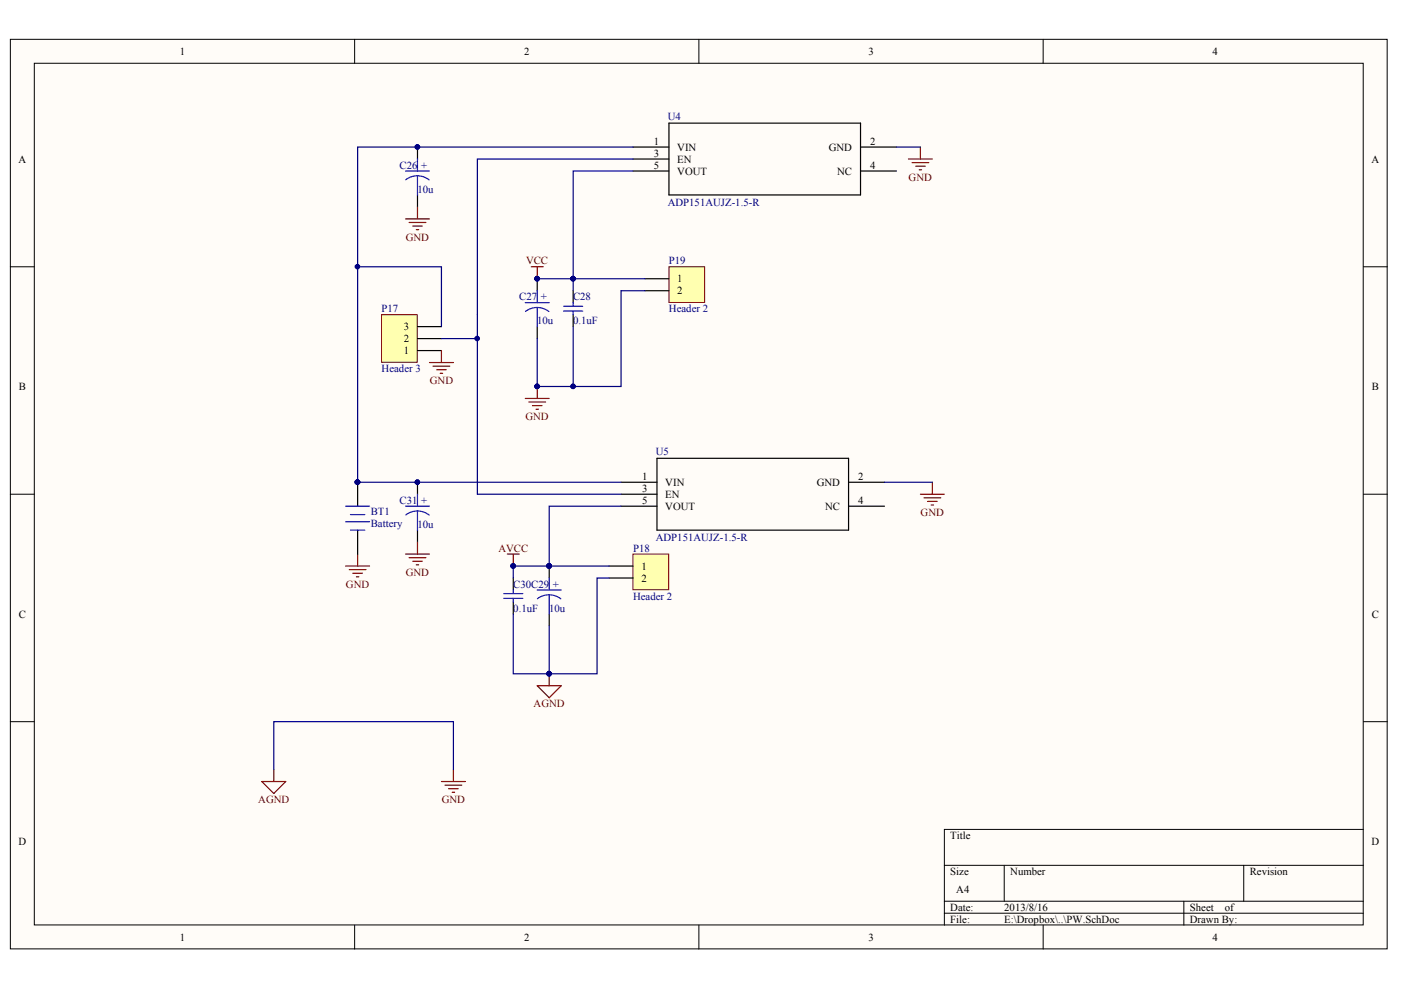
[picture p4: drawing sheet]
<svg xmlns="http://www.w3.org/2000/svg" width="297mm" height="210mm" viewBox="0 0 297 210" stroke-linecap="round" stroke-linejoin="round" font-family="sans-serif">
<defs><g id="words">
<g font-size="2.3">
<text x="38.1" y="11.6">1</text>
<text x="111.1" y="11.6">2</text>
<text x="184.1" y="11.6">3</text>
<text x="257.1" y="11.6">4</text>
<text x="3.9" y="34.5">A</text>
<text x="138.7" y="30.7">1</text>
<text x="138.7" y="33.2">3</text>
<text x="138.7" y="35.8">5</text>
<text x="143.6" y="32">VIN</text>
<text x="143.6" y="34.5">EN</text>
<text x="175.7" y="32">GND</text>
<text x="184.5" y="35.8">4</text>
<text x="184.5" y="30.7">2</text>
<text x="290.8" y="34.5">A</text>
<text x="143.6" y="37">VOUT</text>
<text x="177.5" y="37">NC</text>
<text x="143.6" y="59.9">1</text>
<text x="143.6" y="62.4">2</text>
<text x="85.6" y="70">3</text>
<text x="85.6" y="75.1">1</text>
<text x="85.6" y="72.5">2</text>
<text x="4" y="82.7">B</text>
<text x="290.9" y="82.7">B</text>
<text x="136.1" y="101.7">1</text>
<text x="182" y="101.7">2</text>
<text x="136.1" y="104.3">3</text>
<text x="136.1" y="106.8">5</text>
<text x="141.1" y="103">VIN</text>
<text x="141.1" y="105.6">EN</text>
<text x="173.2" y="103">GND</text>
<text x="182" y="106.8">4</text>
<text x="141.1" y="108.1">VOUT</text>
<text x="174.9" y="108.1">NC</text>
<text x="136" y="120.8">1</text>
<text x="136" y="123.3">2</text>
<text x="4" y="131">C</text>
<text x="290.9" y="131">C</text>
<text x="3.9" y="179.1">D</text>
<text x="201.5" y="177.9">Title</text>
<text x="290.8" y="179.1">D</text>
<text x="201.5" y="185.5">Size</text>
<text x="214.2" y="185.5">Number</text>
<text x="265" y="185.5">Revision</text>
<text x="202.7" y="189.3">A4</text>
<text x="201.5" y="193.1">Date:</text>
<text x="201.5" y="195.7">File:</text>
<text x="212.9" y="193.1">2013/8/16</text>
<text x="212.9" y="195.7">E:\Dropbox\..\PW.SchDoc</text>
<text x="252.3" y="193.1">Sheet</text>
<text x="252.3" y="195.7">Drawn By:</text>
<text x="259.7" y="193.1">of</text>
<text x="38.1" y="199.5">1</text>
<text x="111.1" y="199.5">2</text>
<text x="184.1" y="199.5">3</text>
<text x="257.1" y="199.5">4</text>
</g>
<g font-size="2.3" fill="#000080">
<text x="141.6" y="25.4">U4</text>
<text x="84.7" y="35.8">C26</text>
<text x="89.3" y="35.8">+</text>
<text x="88.5" y="40.8">10u</text>
<text x="141.6" y="43.6">ADP151AUJZ-1.5-R</text>
<text x="141.8" y="56.1">P19</text>
<text x="110.1" y="63.7">C27</text>
<text x="114.7" y="63.7">+</text>
<text x="121.5" y="63.7">C28</text>
<text x="80.9" y="66.2">P17</text>
<text x="113.9" y="68.7">10u</text>
<text x="121.5" y="68.7">0.1uF</text>
<text x="141.8" y="66.2">Header 2</text>
<text x="80.9" y="78.9">Header 3</text>
<text x="139" y="96.4">U5</text>
<text x="84.7" y="106.8">C31</text>
<text x="89.3" y="106.8">+</text>
<text x="78.6" y="109.1">BT1</text>
<text x="78.6" y="111.7">Battery</text>
<text x="88.5" y="111.9">10u</text>
<text x="134.2" y="117">P18</text>
<text x="139" y="114.7">ADP151AUJZ-1.5-R</text>
<text x="108.8" y="124.6">C30C29</text>
<text x="117.2" y="124.6">+</text>
<text x="108.8" y="129.7">0.1uF</text>
<text x="116.4" y="129.7">10u</text>
<text x="134.2" y="127.1">Header 2</text>
</g>
<g font-size="2.3" fill="#800000">
<text x="192.6" y="38.3">GND</text>
<text x="86" y="51">GND</text>
<text x="111.5" y="56.1">VCC</text>
<text x="91.1" y="81.5">GND</text>
<text x="111.4" y="89.1">GND</text>
<text x="195.2" y="109.4">GND</text>
<text x="105.7" y="117">AVCC</text>
<text x="73.3" y="124.6">GND</text>
<text x="86" y="122">GND</text>
<text x="113.1" y="150">AGND</text>
<text x="54.8" y="170.3">AGND</text>
<text x="93.7" y="170.3">GND</text>
</g>
</g></defs>
<g fill="#fffcf8" stroke="#000" stroke-width=".21">
<path d="M2.2 8.3h291.9v192.9h-291.9z"/>
<path d="M7.3 13.4h281.7v182.7h-281.7z"/>
</g>
<g fill="none" stroke="#000" stroke-width=".21">
<path d="M75.2 8.3v5.1M148.2 8.3v5.1M221.2 8.3v5.1M2.2 56.6h5.1M289.1 56.6h5.1M2.2 104.8h5.1M289.1 104.8h5.1M2.2 153h5.1M289.1 153h5.1M289.1 175.9h-88.9v20.3M75.2 196.2v5M148.2 196.2v5"/>
<path d="M200.2 183.5h88.9M200.2 191.1h88.9M200.2 193.6h88.9M212.9 183.5v7.6M221.2 196.2v5M251 191.1v5.1M263.7 183.5v7.6"/>
</g>
<path d="M134.2 31.2h7.6M134.2 33.7h7.6M134.2 36.3h7.6M141.8 26.1h40.7v15.2h-40.7zM182.5 31.2h7.6M182.5 36.3h7.6" fill="none" stroke="#000" stroke-width=".25"/>
<path d="M80.9 66.7h7.6v10.1h-7.6z" fill="#ffffb0" stroke="#800000" stroke-width=".21"/>
<g fill="none" stroke="#000" stroke-width=".25">
<path d="M113.9 59.1v2.5M88.5 74.3h5.1M88.5 71.8h5.1M88.5 69.3h5.1M113.9 69.3v2.5M121.5 61.6v2.6M121.5 66.7v2.6M139.3 97.2h40.6v15.2h-40.6zM75.8 102.2v5.1M75.8 112.4v5.1M131.7 102.2h7.6M131.7 104.8h7.6"/>
<path d="M131.7 107.3h7.6M179.9 102.2h7.6M179.9 107.3h7.6M108.8 122.6v2.5M108.8 127.6v2.6M116.4 120v2.6M116.4 130.2v2.5"/>
</g>
<g fill="none" stroke="#800000" stroke-width=".25">
<path d="M192.6 33.7h5.1M193.4 34.5h3.5M194.1 35.2h2.1M194.9 36h.5M195.1 31.2v2.5M112.6 56.6h2.6M113.9 56.6v2.5M91.1 76.9h5M91.8 77.6h3.6M92.6 78.4h2M93.3 79.2h.5M93.6 74.3v2.6"/>
<path d="M111.4 84.5h5M112.1 85.2h3.6M112.9 86h2M113.6 86.8h.6M113.9 81.9v2.6M75.8 117.5v2.5M107.6 117.5h2.5M108.8 117.5v2.5M195.1 104.8h5.1M195.9 105.5h3.6M196.7 106.3h2M197.4 107.1h.5"/>
<path d="M197.7 102.2v2.6M73.3 120h5.1M74 120.8h3.6M74.8 121.5h2M75.6 122.3h.5M113.9 145.4h5.1l-2.6 2.5zM116.4 142.9v2.5M55.5 165.7h5.1l-2.5 2.5zM58.1 163.2v2.5M93.6 165.7h5.1M94.4 166.5h3.5M95.1 167.2h2"/>
<path d="M95.9 168h.5M96.1 163.2v2.5"/>
</g>
<path d="M134.2 33.7h-33v71.1h30.5M134.2 31.2h-58.4v71h55.9M134.2 36.3h-12.7v22.8M190.1 31.2h5M75.8 56.6h17.8v12.7M113.9 59.1h7.6M121.5 59.1v2.5M93.6 71.8h7.6M187.5 102.2h10.2M58.1 163.2v-10.2h38v10.2" fill="none" stroke="#000080" stroke-width=".25"/>
<g fill="#000080" stroke="#000080" stroke-width=".21">
<circle cx="113.9" cy="59.1" r=".48"/>
<circle cx="113.9" cy="81.9" r=".48"/>
<circle cx="75.8" cy="102.2" r=".49"/>
<circle cx="121.5" cy="59.1" r=".48"/>
<circle cx="75.8" cy="56.5" r=".49"/>
<circle cx="101.2" cy="71.8" r=".49"/>
<circle cx="116.4" cy="120" r=".48"/>
<circle cx="108.8" cy="120" r=".48"/>
<circle cx="116.4" cy="142.8" r=".48"/>
</g>
<g fill="none" stroke="#00f" stroke-width=".25">
<path d="M111.4 64.2h5M113.9 65.2l1.6 .3 .9 .6M113.9 65.2l-1.6 .3-.9 .5M113.9 61.6v2.6M113.9 65.2v4.1M119.5 64.9h4.1M119.5 66h4.1M121.5 64.2v.7M121.5 66v.7M73.3 110.6h5.1M73.3 107.3h5.1M74.3 109.1h3"/>
<path d="M74.3 112.4h3M106.8 125.9h4.1M106.8 126.9h4.1M108.8 125.1v.8M108.8 126.9v.7M113.9 125.1h5.1M116.4 126.1l1.1 .2 1.4 .7M116.4 126.1l-1 .1-1.5 .7M116.4 122.6v2.5M116.4 126.1v4.1"/>
</g>
<path d="M134.2 117.5h7.6v7.5h-7.6z" fill="#ffffb0" stroke="#800000" stroke-width=".21"/>
<path d="M129.1 120h5.1M129.1 122.6h5.1" fill="none" stroke="#000" stroke-width=".25"/>
<path d="M141.8 56.6h7.6v7.5h-7.6z" fill="#ffffb0" stroke="#800000" stroke-width=".21"/>
<path d="M88.5 31.2v2.5M88.5 41.3v2.6M136.8 59.1h5M136.8 61.6h5M88.5 102.2v2.6M88.5 112.4v2.5" fill="none" stroke="#000" stroke-width=".25"/>
<path d="M121.5 59.1h15.3M121.5 69.3v12.6h-7.6v-10.1M136.8 61.6h-5.1v20.3h-10.2M131.7 107.3h-15.3v12.7M108.8 130.2v12.7h7.6M116.4 132.7v10.2M129.1 122.6h-2.5v20.3h-10.2M129.1 120h-20.3v2.6" fill="none" stroke="#000080" stroke-width=".25"/>
<g fill="#000080" stroke="#000080" stroke-width=".21">
<circle cx="121.5" cy="59.1" r=".48"/>
<circle cx="121.5" cy="81.9" r=".48"/>
<circle cx="113.9" cy="81.9" r=".48"/>
<circle cx="88.5" cy="31.2" r=".48"/>
<circle cx="88.5" cy="102.2" r=".48"/>
<circle cx="116.4" cy="120" r=".48"/>
<circle cx="116.4" cy="142.8" r=".48"/>
<circle cx="108.8" cy="120" r=".48"/>
</g>
<path d="M86 36.3h5.1M88.5 37.3l1.6 .3 .9 .5M88.5 37.3l-1 .1-1.5 .7M88.5 33.7v2.6M88.5 37.3v4M86 107.3h5.1M88.5 108.3l1.6 .4 .9 .5M88.5 108.3l-1.5 .3-1 .6M88.5 104.8v2.5M88.5 108.3v4.1" fill="none" stroke="#00f" stroke-width=".25"/>
<path d="M86 46.4h5.1M86.7 47.2h3.6M87.5 47.9h2M88.3 48.7h.5M88.5 43.9v2.5M86 117.5h5.1M86.7 118.2h3.6M87.5 119h2M88.3 119.8h.5M88.5 114.9v2.6" fill="none" stroke="#800000" stroke-width=".25"/>
<use href="#words"/>
</svg>
